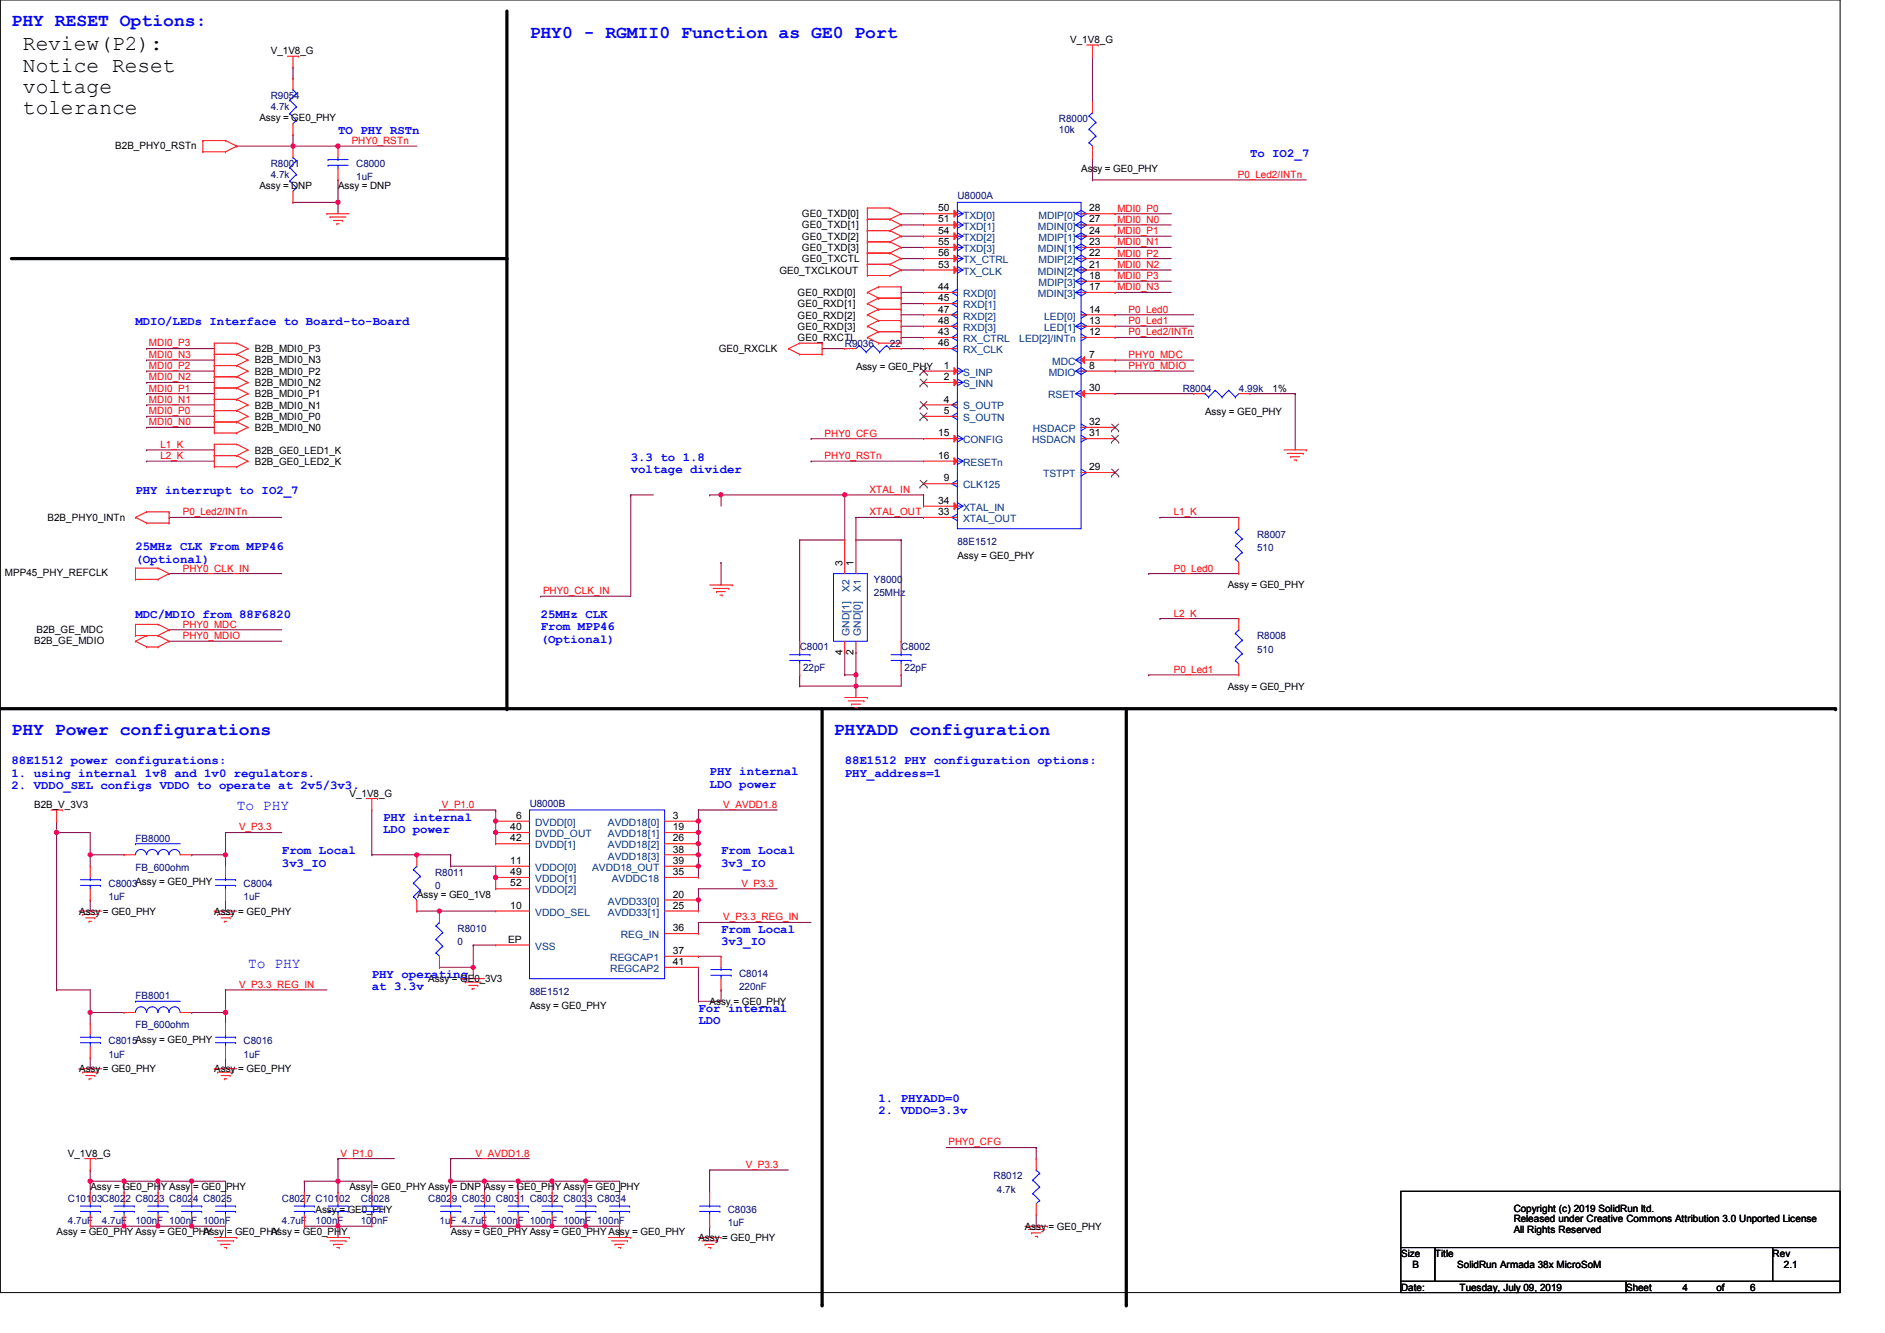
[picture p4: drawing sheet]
<svg xmlns="http://www.w3.org/2000/svg" width="420mm" height="297mm" viewBox="0 0 420 297" stroke-linecap="round" stroke-linejoin="round" font-family="sans-serif">
<defs><g id="words">
<g font-size="4.7">
<text x="5.1" y="11.2">Review(P2):</text>
<text x="5.1" y="16">Notice Reset</text>
<text x="5.1" y="20.7">voltage</text>
<text x="5.1" y="25.4">tolerance</text>
</g>
<g font-size="4" fill="#00f">
<text x="2.6" y="5.9">PHY RESET Options:</text>
<text x="118" y="8.4">PHY0 - RGMII0 Function as GE0 Port</text>
<text x="2.6" y="163.8">PHY Power configurations</text>
<text x="185.8" y="163.8">PHYADD configuration</text>
</g>
<g font-size="3.2" fill="#00f">
<text x="52.7" y="180.5">To PHY</text>
<text x="55.3" y="215.6">To PHY</text>
</g>
<g font-size="2.7" fill="#00f">
<text x="75.4" y="29.9">TO PHY RSTn</text>
<text x="278.6" y="34.9">To IO2_7</text>
<text x="30.2" y="72.5">MDIO/LEDs Interface to Board-to-Board</text>
<text x="140.5" y="102.6">3.3 to 1.8</text>
<text x="140.5" y="105.3">voltage divider</text>
<text x="30.2" y="110.1">PHY interrupt to IO2_7</text>
<text x="30.2" y="122.6">25MHz CLK From MPP46</text>
<text x="30.2" y="125.4">(Optional)</text>
<text x="30.2" y="137.7">MDC/MDIO from 88F6820</text>
<text x="120.5" y="137.7">25MHz CLK</text>
<text x="120.5" y="140.5">From MPP46</text>
<text x="120.5" y="143.2">(Optional)</text>
<text x="2.6" y="170.3">88E1512 power configurations:</text>
<text x="2.6" y="173">1. using internal 1v8 and 1v0 regulators.</text>
<text x="158.1" y="172.8">PHY internal</text>
<text x="188.3" y="170.3">88E1512 PHY configuration options:</text>
<text x="188.3" y="173">PHY_address=1</text>
<text x="2.6" y="175.8">2. VDDO_SEL configs VDDO to operate at 2v5/3v3.</text>
<text x="158.1" y="175.5">LDO power</text>
<text x="85.4" y="182.8">PHY internal</text>
<text x="85.4" y="185.5">LDO power</text>
<text x="62.8" y="190.3">From Local</text>
<text x="160.7" y="190.3">From Local</text>
<text x="62.8" y="193.1">3v3_IO</text>
<text x="160.7" y="193.1">3v3_IO</text>
<text x="160.7" y="207.9">From Local</text>
<text x="160.7" y="210.7">3v3_IO</text>
<text x="82.8" y="217.9">PHY operating</text>
<text x="82.8" y="220.6">at 3.3v</text>
<text x="155.6" y="225.4">For internal</text>
<text x="155.6" y="228.2">LDO</text>
<text x="195.7" y="245.5">1. PHYADD=0</text>
<text x="195.7" y="248.2">2. VDDO=3.3v</text>
</g>
<g font-size="2.2">
<text x="238.4" y="9.5">V_1V8_G</text>
<text x="60.3" y="12.1">V_1V8_G</text>
<text x="57.8" y="27.1">Assy = GE0_PHY</text>
<text x="25.7" y="33.1">B2B_PHY0_RSTn</text>
<text x="240.9" y="38.3">Assy = GE0_PHY</text>
<text x="57.8" y="42.1">Assy = DNP</text>
<text x="75.4" y="42.1">Assy = DNP</text>
<text x="209" y="47.1">50</text>
<text x="242.7" y="47.1">28</text>
<text x="178.7" y="48.4">GE0_TXD[0]</text>
<text x="178.7" y="50.9">GE0_TXD[1]</text>
<text x="178.7" y="53.4">GE0_TXD[2]</text>
<text x="209" y="49.6">51</text>
<text x="209" y="52.1">54</text>
<text x="242.7" y="49.6">27</text>
<text x="242.7" y="52.1">24</text>
<text x="178.7" y="55.9">GE0_TXD[3]</text>
<text x="178.7" y="58.5">GE0_TXCTL</text>
<text x="209" y="59.6">53</text>
<text x="209" y="57.1">56</text>
<text x="209" y="54.6">55</text>
<text x="242.7" y="54.6">23</text>
<text x="242.7" y="59.6">21</text>
<text x="242.7" y="57.1">22</text>
<text x="173.7" y="61">GE0_TXCLKOUT</text>
<text x="177.7" y="66">GE0_RXD[0]</text>
<text x="209" y="64.6">44</text>
<text x="242.7" y="64.6">17</text>
<text x="242.7" y="62.1">18</text>
<text x="177.7" y="68.5">GE0_RXD[1]</text>
<text x="177.7" y="71">GE0_RXD[2]</text>
<text x="209" y="67.1">45</text>
<text x="209" y="69.6">47</text>
<text x="242.7" y="69.6">14</text>
<text x="177.7" y="73.5">GE0_RXD[3]</text>
<text x="177.7" y="76">GE0_RXCTL</text>
<text x="209" y="77.1">46</text>
<text x="209" y="74.7">43</text>
<text x="209" y="72.2">48</text>
<text x="242.7" y="72.2">13</text>
<text x="242.7" y="74.7">12</text>
<text x="56.8" y="78.5">B2B_MDI0_P3</text>
<text x="56.8" y="81">B2B_MDI0_N3</text>
<text x="56.8" y="83.5">B2B_MDI0_P2</text>
<text x="160.1" y="78.5">GE0_RXCLK</text>
<text x="190.8" y="82.5">Assy = GE0_PHY</text>
<text x="210.3" y="82.2">1</text>
<text x="242.7" y="79.7">7</text>
<text x="242.7" y="82.2">8</text>
<text x="56.8" y="86">B2B_MDI0_N2</text>
<text x="56.8" y="88.5">B2B_MDI0_P1</text>
<text x="210.3" y="84.7">2</text>
<text x="210.3" y="89.7">4</text>
<text x="242.7" y="87.2">30</text>
<text x="283.5" y="87.3">1%</text>
<text x="56.8" y="91">B2B_MDI0_N1</text>
<text x="56.8" y="93.5">B2B_MDI0_P0</text>
<text x="210.3" y="92.2">5</text>
<text x="242.7" y="94.7">32</text>
<text x="268.5" y="92.5">Assy = GE0_PHY</text>
<text x="56.8" y="96.1">B2B_MDI0_N0</text>
<text x="56.8" y="101">B2B_GE0_LED1_K</text>
<text x="209" y="97.2">15</text>
<text x="242.7" y="97.2">31</text>
<text x="56.8" y="103.5">B2B_GE0_LED2_K</text>
<text x="209" y="102.2">16</text>
<text x="210.3" y="107.2">9</text>
<text x="242.7" y="104.7">29</text>
<text x="209" y="112.3">34</text>
<text x="10.6" y="116.1">B2B_PHY0_INTn</text>
<text x="209" y="114.8">33</text>
<text x="213.3" y="124.6">Assy = GE0_PHY</text>
<text x="1.1" y="128.4">MPP45_PHY_REFCLK</text>
<text x="187.7" y="126.1" transform="rotate(-90 187.7 126.1)">3</text>
<text x="190.2" y="126.1" transform="rotate(-90 190.2 126.1)">1</text>
<text x="273.6" y="131.1">Assy = GE0_PHY</text>
<text x="7.6" y="143.4">B2B_GE_MDIO</text>
<text x="8.1" y="140.9">B2B_GE_MDC</text>
<text x="187.7" y="145.9" transform="rotate(-90 187.7 145.9)">4</text>
<text x="190.2" y="145.9" transform="rotate(-90 190.2 145.9)">2</text>
<text x="273.6" y="153.7">Assy = GE0_PHY</text>
<text x="77.9" y="177.5">V_1V8_G</text>
<text x="7.6" y="180">B2B_V_3V3</text>
<text x="113.7" y="185">40</text>
<text x="115" y="182.5">6</text>
<text x="149.9" y="185">19</text>
<text x="149.9" y="182.5">3</text>
<text x="113.7" y="187.5">42</text>
<text x="149.9" y="187.5">26</text>
<text x="149.9" y="189.9">38</text>
<text x="113.7" y="192.5">11</text>
<text x="113.7" y="195">49</text>
<text x="113.7" y="197.5">52</text>
<text x="149.9" y="195">35</text>
<text x="149.9" y="192.5">39</text>
<text x="17.7" y="203.8">Assy = GE0_PHY</text>
<text x="47.8" y="203.8">Assy = GE0_PHY</text>
<text x="92.9" y="200">Assy = GE0_1V8</text>
<text x="113.7" y="202.5">10</text>
<text x="149.9" y="200">20</text>
<text x="149.9" y="202.5">25</text>
<text x="149.9" y="207.5">36</text>
<text x="113.2" y="210.1">EP</text>
<text x="149.9" y="212.5">37</text>
<text x="149.9" y="215">41</text>
<text x="95.4" y="218.8">Assy = GE0_3V3</text>
<text x="118" y="224.8">Assy = GE0_PHY</text>
<text x="158.1" y="223.9">Assy = GE0_PHY</text>
<text x="17.7" y="238.8">Assy = GE0_PHY</text>
<text x="47.8" y="238.8">Assy = GE0_PHY</text>
<text x="15.1" y="257.7">V_1V8_G</text>
<text x="20.1" y="265.2">Assy = GE0_PHY Assy = GE0_PHY</text>
<text x="77.8" y="265.2">Assy = GE0_PHY Assy = DNP Assy = GE0_PHY Assy = GE0_PHY</text>
<text x="12.6" y="275.3">Assy = GE0_PHY Assy = GE0_PHY</text>
<text x="45.3" y="275.3">Assy = GE0_PHY</text>
<text x="60.3" y="275.3">Assy = GE0_PHY</text>
<text x="70.3" y="270.2">Assy = GE0_PHY</text>
<text x="100.5" y="275.3">Assy = GE0_PHY Assy = GE0_PHY Assy = GE0_PHY</text>
<text x="228.3" y="274">Assy = GE0_PHY</text>
<text x="337.3" y="274.7">All Rights Reserved</text>
<text x="337.3" y="270">Copyright (c) 2019 SolidRun ltd.</text>
<text x="337.3" y="272.3">Released under Creative Commons Attribution 3.0 Unported License</text>
<text x="155.6" y="276.5">Assy = GE0_PHY</text>
<text x="312.2" y="280">Size</text>
<text x="319.7" y="280">Title</text>
<text x="395" y="280">Rev</text>
<text x="312.2" y="287.6">Date:</text>
<text x="314.7" y="282.5">B</text>
<text x="324.7" y="282.5">SolidRun Armada 38x MicroSoM</text>
<text x="325.2" y="287.6">Tuesday, July 09, 2019</text>
<text x="362.3" y="287.6">Sheet</text>
<text x="374.9" y="287.6">4</text>
<text x="382.4" y="287.6">of</text>
<text x="390" y="287.6">6</text>
<text x="397.5" y="282.5">2.1</text>
</g>
<g font-size="2.2" fill="#000080">
<text x="60.3" y="22.1">R9054</text>
<text x="60.3" y="24.6">4.7k</text>
<text x="235.9" y="27.1">R8000</text>
<text x="235.9" y="29.6">10k</text>
<text x="60.3" y="37.1">R8001</text>
<text x="60.3" y="39.6">4.7k</text>
<text x="79.4" y="37.1">C8000</text>
<text x="79.4" y="40.1">1uF</text>
<text x="213.3" y="44.4">U8000A</text>
<text x="188.3" y="77.2">R9036</text>
<text x="198.3" y="77.2">22</text>
<text x="263.5" y="87.3">R8004</text>
<text x="276.1" y="87.3">4.99k</text>
<text x="280.1" y="119.8">R8007</text>
<text x="213.3" y="121.3">88E1512</text>
<text x="280.1" y="122.9">510</text>
<text x="194.7" y="129.9">Y8000</text>
<text x="194.7" y="132.9">25MHz</text>
<text x="280.1" y="142.4">R8008</text>
<text x="178.2" y="144.9">C8001</text>
<text x="178.9" y="149.4">22pF</text>
<text x="200.8" y="144.9">C8002</text>
<text x="201.5" y="149.4">22pF</text>
<text x="280.1" y="145.4">510</text>
<text x="118" y="179.7">U8000B</text>
<text x="30.2" y="187.5">FB8000</text>
<text x="24.2" y="197.5">C8003Assy = GE0_PHY</text>
<text x="30.2" y="194.1">FB_600ohm</text>
<text x="54.3" y="197.5">C8004</text>
<text x="96.9" y="195.1">R8011</text>
<text x="24.2" y="200.5">1uF</text>
<text x="54.3" y="200.5">1uF</text>
<text x="96.9" y="198">0</text>
<text x="101.9" y="207.6">R8010</text>
<text x="101.9" y="210.6">0</text>
<text x="118" y="221.6">88E1512</text>
<text x="164.7" y="217.6">C8014</text>
<text x="164.7" y="220.6">220nF</text>
<text x="30.2" y="222.6">FB8001</text>
<text x="24.2" y="232.7">C8015Assy = GE0_PHY</text>
<text x="30.2" y="229.2">FB_600ohm</text>
<text x="54.3" y="232.7">C8016</text>
<text x="24.2" y="235.7">1uF</text>
<text x="54.3" y="235.7">1uF</text>
<text x="221.4" y="262.8">R8012</text>
<text x="15.1" y="267.7">C10103C8022 C8023 C8024 C8025</text>
<text x="62.8" y="267.7">C8027 C10102</text>
<text x="80.4" y="267.7">C8028</text>
<text x="95.4" y="267.7">C8029 C8030 C8031 C8032 C8033 C8034</text>
<text x="222.1" y="265.7">4.7k</text>
<text x="15.1" y="272.8">4.7uF</text>
<text x="22.7" y="272.8">4.7uF</text>
<text x="30.2" y="272.8">100nF 100nF 100nF</text>
<text x="62.8" y="272.8">4.7uF</text>
<text x="70.3" y="272.8">100nF</text>
<text x="80.4" y="272.8">100nF</text>
<text x="98" y="272.8">1uF 4.7uF</text>
<text x="110.5" y="272.8">100nF 100nF 100nF 100nF</text>
<text x="162.1" y="270.3">C8036</text>
<text x="162.1" y="273.3">1uF</text>
</g>
<g font-size="2.2" fill="#f00">
<text x="78.4" y="32.1">PHY0_RSTn</text>
<text x="275.8" y="39.6">P0_Led2/INTn</text>
<text x="249" y="47.2">MDI0_P0</text>
<text x="249" y="49.6">MDI0_N0</text>
<text x="249" y="52.1">MDI0_P1</text>
<text x="249" y="59.7">MDI0_N2</text>
<text x="249" y="57.1">MDI0_P2</text>
<text x="249" y="54.7">MDI0_N1</text>
<text x="249" y="62.2">MDI0_P3</text>
<text x="249" y="64.6">MDI0_N3</text>
<text x="251.5" y="69.7">P0_Led0</text>
<text x="33.2" y="77.2">MDI0_P3</text>
<text x="251.5" y="74.7">P0_Led2/INTn</text>
<text x="251.5" y="72.2">P0_Led1</text>
<text x="33.2" y="82.2">MDI0_P2</text>
<text x="33.2" y="79.7">MDI0_N3</text>
<text x="251.5" y="79.7">PHY0_MDC</text>
<text x="251.5" y="82.2">PHY0_MDIO</text>
<text x="33.2" y="84.8">MDI0_N2</text>
<text x="33.2" y="89.7">MDI0_N1</text>
<text x="33.2" y="87.2">MDI0_P1</text>
<text x="33.2" y="94.7">MDI0_N0</text>
<text x="33.2" y="92.2">MDI0_P0</text>
<text x="35.7" y="99.8">L1_K</text>
<text x="183.7" y="97.3">PHY0_CFG</text>
<text x="35.7" y="102.3">L2_K</text>
<text x="183.7" y="102.3">PHY0_RSTn</text>
<text x="193.8" y="109.8">XTAL_IN</text>
<text x="40.7" y="114.8">P0_Led2/INTn</text>
<text x="193.8" y="114.8">XTAL_OUT</text>
<text x="261.5" y="114.8">L1_K</text>
<text x="40.7" y="127.3">PHY0_CLK_IN</text>
<text x="261.5" y="127.3">P0_Led0</text>
<text x="121" y="132.3">PHY0_CLK_IN</text>
<text x="261.5" y="137.4">L2_K</text>
<text x="40.7" y="142.4">PHY0_MDIO</text>
<text x="40.7" y="139.9">PHY0_MDC</text>
<text x="261.5" y="149.9">P0_Led1</text>
<text x="53.3" y="185">V_P3.3</text>
<text x="98.5" y="180">V_P1.0</text>
<text x="161.2" y="180">V_AVDD1.8</text>
<text x="165.2" y="197.5">V_P3.3</text>
<text x="161.2" y="205.1">V_P3.3_REG_IN</text>
<text x="53.3" y="220.1">V_P3.3_REG_IN</text>
<text x="75.9" y="257.7">V_P1.0</text>
<text x="106" y="257.7">V_AVDD1.8</text>
<text x="211.3" y="255.2">PHY0_CFG</text>
<text x="166.2" y="260.2">V_P3.3</text>
</g>
<g font-size="2.2" fill="#004080">
<text x="214.6" y="48.7">TXD[0]</text>
<text x="214.6" y="51.1">TXD[1]</text>
<text x="214.6" y="53.6">TXD[2]</text>
<text x="231.3" y="51.1">MDIN[0]</text>
<text x="231.4" y="48.7">MDIP[0]</text>
<text x="231.4" y="53.6">MDIP[1]</text>
<text x="214.6" y="58.7">TX_CTRL</text>
<text x="214.6" y="56.2">TXD[3]</text>
<text x="231.3" y="56.2">MDIN[1]</text>
<text x="231.4" y="58.7">MDIP[2]</text>
<text x="214.6" y="61.2">TX_CLK</text>
<text x="231.3" y="61.2">MDIN[2]</text>
<text x="231.4" y="63.7">MDIP[3]</text>
<text x="214.6" y="66.2">RXD[0]</text>
<text x="214.6" y="68.7">RXD[1]</text>
<text x="214.6" y="71.2">RXD[2]</text>
<text x="231.3" y="66.2">MDIN[3]</text>
<text x="232.7" y="71.2">LED[0]</text>
<text x="214.6" y="76.2">RX_CTRL</text>
<text x="214.6" y="73.7">RXD[3]</text>
<text x="227.1" y="76.2">LED[2]/INTn</text>
<text x="232.7" y="73.7">LED[1]</text>
<text x="214.6" y="78.7">RX_CLK</text>
<text x="214.6" y="83.7">S_INP</text>
<text x="233.7" y="83.7">MDIO</text>
<text x="234.4" y="81.2">MDC</text>
<text x="214.6" y="86.3">S_INN</text>
<text x="233.6" y="88.8">RSET</text>
<text x="214.6" y="91.2">S_OUTP</text>
<text x="214.6" y="93.8">S_OUTN</text>
<text x="214.6" y="98.8">CONFIG</text>
<text x="230" y="98.8">HSDACN</text>
<text x="230.1" y="96.3">HSDACP</text>
<text x="214.6" y="103.8">RESETn</text>
<text x="232.4" y="106.3">TSTPT</text>
<text x="214.6" y="108.8">CLK125</text>
<text x="214.6" y="113.8">XTAL_IN</text>
<text x="214.6" y="116.3">XTAL_OUT</text>
<text x="189.3" y="131.9" transform="rotate(-90 189.3 131.9)">X2</text>
<text x="191.8" y="131.9" transform="rotate(-90 191.8 131.9)">X1</text>
<text x="189.3" y="141.6" transform="rotate(-90 189.3 141.6)">GND[1]</text>
<text x="191.8" y="141.6" transform="rotate(-90 191.8 141.6)">GND[0]</text>
<text x="119.3" y="184">DVDD[0]</text>
<text x="135.5" y="184">AVDD18[0]</text>
<text x="119.3" y="186.5">DVDD_OUT</text>
<text x="119.3" y="189">DVDD[1]</text>
<text x="135.5" y="186.5">AVDD18[1]</text>
<text x="135.5" y="189">AVDD18[2]</text>
<text x="135.5" y="191.5">AVDD18[3]</text>
<text x="119.3" y="194.1">VDDO[0]</text>
<text x="119.3" y="196.6">VDDO[1]</text>
<text x="131.9" y="194.1">AVDD18_OUT</text>
<text x="136.4" y="196.6">AVDDC18</text>
<text x="119.3" y="199.1">VDDO[2]</text>
<text x="135.5" y="201.5">AVDD33[0]</text>
<text x="119.3" y="204">VDDO_SEL</text>
<text x="135.5" y="204">AVDD33[1]</text>
<text x="138.3" y="209.1">REG_IN</text>
<text x="119.3" y="211.6">VSS</text>
<text x="136" y="214.1">REGCAP1</text>
<text x="136" y="216.6">REGCAP2</text>
</g>
</g></defs>
<path d="M.1 0h409.9v288h-409.9z" fill="none" stroke="#000" stroke-width=".22"/>
<path d="M112.9 2.5v155.4M2.5 57.6h110.4M.1 157.9h408.9M183.2 157.9v132.8M251 157.9v132.8" fill="none" stroke="#000" stroke-width=".72"/>
<g fill="#000">
<circle cx="112.9" cy="57.6" r=".36"/>
<circle cx="112.9" cy="157.9" r=".36"/>
<circle cx="409" cy="157.9" r=".36"/>
<circle cx="183.2" cy="290.7" r=".36"/>
<circle cx="251" cy="290.7" r=".36"/>
</g>
<path d="M52.7 32.6h.1M52.7 32.6h12.6M248.5 87.7h.1M248.5 87.7h17.5M278.5 87.7h10.1M288.6 87.7h.1" fill="none" stroke="#800040" stroke-width=".22"/>
<circle cx="65.3" cy="32.5" r=".48" fill="#f0f"/>
<circle cx="65.3" cy="32.5" r=".48" fill="none" stroke="#f0f" stroke-width=".22"/>
<path d="M160.7 110.3h27.5M188.2 110.3h.1" fill="none" stroke="#800040" stroke-width=".22"/>
<circle cx="160.6" cy="110.2" r=".46" fill="#f0f"/>
<circle cx="160.6" cy="110.2" r=".46" fill="none" stroke="#f0f" stroke-width=".22"/>
<circle cx="188.2" cy="110.2" r=".48" fill="#f0f"/>
<circle cx="188.2" cy="110.2" r=".48" fill="none" stroke="#f0f" stroke-width=".22"/>
<g fill="none" stroke="#800040" stroke-width=".22">
<path d="M243.4 12.5h.1M243.4 12.5v10.1M243.4 35.1h.1M243.4 35.1v5M243.4 40.1h.1M243.4 40.1h47.7M248.5 75.2h.1M248.5 75.2h17.5M37.7 115.3h.1M37.7 115.3h25.1M140.5 110.3h.1M140.5 110.3v22.5"/>
<path d="M160.7 110.3h.1M160.7 110.3v2.5M258.4 115.3h.1M258.4 115.3h17.6M255.9 127.8h.1M255.9 127.8h20.1M258.4 137.8h.1M258.4 137.8h17.6M255.9 150.4h.1M255.9 150.4h20.1M123 263.2h.1M123 263.2v2.5"/>
<path d="M123 263.2h15M130.5 263.2h.1M130.5 263.2v2.5M138 263.2h.1M138 263.2v2.5"/>
</g>
<circle cx="130.5" cy="263.2" r=".48" fill="#f0f"/>
<circle cx="130.5" cy="263.2" r=".48" fill="none" stroke="#f0f" stroke-width=".22"/>
<circle cx="123" cy="263.2" r=".48" fill="#f0f"/>
<circle cx="123" cy="263.2" r=".48" fill="none" stroke="#f0f" stroke-width=".22"/>
<path d="M100.4 263.2h.1M100.4 263.2h7.5M115.4 263.2h.1M115.4 263.2v2.5M115.4 263.2h7.6" fill="none" stroke="#800040" stroke-width=".22"/>
<circle cx="107.9" cy="263.2" r=".49" fill="#f0f"/>
<circle cx="107.9" cy="263.2" r=".49" fill="none" stroke="#f0f" stroke-width=".22"/>
<circle cx="100.4" cy="263.2" r=".49" fill="#f0f"/>
<circle cx="100.4" cy="263.2" r=".49" fill="none" stroke="#f0f" stroke-width=".22"/>
<path d="M100.4 263.2h.1M100.4 263.2v2.5M107.9 263.2h.1M107.9 263.2h7.5" fill="none" stroke="#800040" stroke-width=".22"/>
<circle cx="115.4" cy="263.2" r=".48" fill="#f0f"/>
<circle cx="115.4" cy="263.2" r=".48" fill="none" stroke="#f0f" stroke-width=".22"/>
<path d="M248.5 60.2h.1M248.5 60.2h12.5M50.2 190.5h.1M50.2 190.5v2.5" fill="none" stroke="#800040" stroke-width=".22"/>
<circle cx="50.2" cy="190.5" r=".48" fill="#f0f"/>
<circle cx="50.2" cy="190.5" r=".48" fill="none" stroke="#f0f" stroke-width=".22"/>
<path d="M20.1 190.5h.1M20.1 190.5v2.5M20.1 190.5h7.5M20.1 200.5h.1M20.1 200.5v2.5M50.2 200.5h.1M50.2 200.5v2.5" fill="none" stroke="#800040" stroke-width=".22"/>
<circle cx="20.1" cy="190.5" r=".47" fill="#f0f"/>
<circle cx="20.1" cy="190.5" r=".47" fill="none" stroke="#f0f" stroke-width=".22"/>
<g fill="none" stroke="#800040" stroke-width=".22">
<path d="M248.5 57.6h.1M248.5 57.6h12.5M248.5 70.1h.1M248.5 72.7h.1M248.5 70.1h17.5M248.5 72.7h17.5M288.6 87.7h.1M288.6 87.7v12.5M20.1 190.5h.1M20.1 185.5v5M42.7 190.5h.1M42.7 190.5h7.5"/>
<path d="M50.2 190.5h.1M50.2 185.5v5M75.3 273.2h.1M75.3 263.2h.1M75.3 273.2v2.5M75.3 263.2h7.5"/>
</g>
<circle cx="75.3" cy="263.2" r=".48" fill="#f0f"/>
<circle cx="75.3" cy="263.2" r=".48" fill="none" stroke="#f0f" stroke-width=".22"/>
<path d="M75.3 273.2h.1M75.3 273.2h7.5" fill="none" stroke="#800040" stroke-width=".22"/>
<circle cx="75.3" cy="273.2" r=".47" fill="#f0f"/>
<circle cx="75.3" cy="273.2" r=".47" fill="none" stroke="#f0f" stroke-width=".22"/>
<path d="M110.4 180.5h.1M110.4 180.5v2.5" fill="none" stroke="#800040" stroke-width=".22"/>
<circle cx="110.4" cy="182.9" r=".48" fill="#f0f"/>
<circle cx="110.4" cy="182.9" r=".48" fill="none" stroke="#f0f" stroke-width=".22"/>
<g fill="none" stroke="#800040" stroke-width=".22">
<path d="M248.5 47.6h.1M248.5 50.1h.1M248.5 55.1h.1M248.5 52.6h.1M248.5 47.6h12.5M248.5 50.1h12.5M248.5 55.1h12.5M248.5 52.6h12.5M248.5 62.7h.1M248.5 65.2h.1M248.5 62.7h12.5M248.5 65.2h12.5"/>
<path d="M180.7 97.7h.1M180.7 97.7h25.1M140.5 110.3h.1M140.5 110.3h5.1M158.1 110.3h.1M158.1 110.3h2.6M180.7 102.7h.1M180.7 102.7h25.1M190.7 115.3h15.1M205.8 115.3h.1M160.7 125.3h.1M160.7 125.3v5"/>
<path d="M100.4 193h.1M100.4 193h10M110.4 195.5h.1M110.4 195.5v2.5M155.6 183h.1M155.6 183v2.5M97.9 203h.1M97.9 203h12.5M155.6 205.5h.1M155.6 215.5h.1M155.6 213.1h.1M155.6 215.5v7.6"/>
<path d="M155.6 205.5h25.1M155.6 213.1h5.1M155.6 223.1h.1M160.7 220.6h.1M160.7 220.6v2.5h-5.1M158.1 273.2h.1M158.1 260.7h.1M158.1 260.7v5M158.1 273.2v2.5"/>
</g>
<circle cx="97.9" cy="203" r=".46" fill="#f0f"/>
<circle cx="97.9" cy="203" r=".46" fill="none" stroke="#f0f" stroke-width=".22"/>
<path d="M100.4 190.5h.1M100.4 190.5v2.5M155.6 198h.1M155.6 198h17.6M105.5 210.6h.1M105.5 210.6v4.9M105.5 210.6h4.9M20.1 225.6h.1M20.1 225.6v2.5M20.1 225.6h7.5M50.2 235.6h.1M50.2 235.6v2.5" fill="none" stroke="#800040" stroke-width=".22"/>
<circle cx="20.1" cy="225.6" r=".48" fill="#f0f"/>
<circle cx="20.1" cy="225.6" r=".48" fill="none" stroke="#f0f" stroke-width=".22"/>
<path d="M42.7 225.6h.1M42.7 225.6h7.5M50.2 225.6h.1M50.2 220.6v7.5" fill="none" stroke="#800040" stroke-width=".22"/>
<circle cx="50.2" cy="225.6" r=".49" fill="#f0f"/>
<circle cx="50.2" cy="225.6" r=".49" fill="none" stroke="#f0f" stroke-width=".22"/>
<path d="M205.8 110.3h.1M205.8 110.3v2.5M20.1 235.6h.1M20.1 225.6h.1M20.1 220.6v5M20.1 235.6v2.5M123 273.2h.1M123 273.2h15M130.5 273.2h.1" fill="none" stroke="#800040" stroke-width=".22"/>
<circle cx="130.5" cy="273.2" r=".47" fill="#f0f"/>
<circle cx="130.5" cy="273.2" r=".47" fill="none" stroke="#f0f" stroke-width=".22"/>
<circle cx="123" cy="273.2" r=".46" fill="#f0f"/>
<circle cx="123" cy="273.2" r=".46" fill="none" stroke="#f0f" stroke-width=".22"/>
<path d="M100.4 273.2h.1M100.4 273.2h7.5M115.4 273.2h.1M115.4 273.2h7.6" fill="none" stroke="#800040" stroke-width=".22"/>
<circle cx="107.9" cy="273.2" r=".48" fill="#f0f"/>
<circle cx="107.9" cy="273.2" r=".48" fill="none" stroke="#f0f" stroke-width=".22"/>
<g fill="none" stroke="#800040" stroke-width=".22">
<path d="M37.7 127.8h.1M37.7 127.8h25.1M12.6 185.5h.1M12.6 185.5h7.5M50.2 185.5h.1M50.2 185.5h12.6M12.6 220.6h.1M12.6 220.6h7.5M50.2 220.6h.1M50.2 220.6h22.7M27.6 263.2h.1M27.6 263.2v2.5"/>
<path d="M35.2 263.2h.1M35.2 263.2h15M42.7 263.2h.1M42.7 263.2v2.5M50.2 263.2h.1M50.2 263.2v2.5M138 273.2h.1M138 273.2v2.5"/>
</g>
<circle cx="42.7" cy="263.2" r=".49" fill="#f0f"/>
<circle cx="42.7" cy="263.2" r=".49" fill="none" stroke="#f0f" stroke-width=".22"/>
<path d="M35.2 263.2h.1M35.2 263.2v2.5M42.7 273.2h.1M42.7 273.2h7.5" fill="none" stroke="#800040" stroke-width=".22"/>
<circle cx="42.7" cy="273.2" r=".48" fill="#f0f"/>
<circle cx="42.7" cy="273.2" r=".48" fill="none" stroke="#f0f" stroke-width=".22"/>
<path d="M35.2 273.2h.1M35.2 273.2h7.5" fill="none" stroke="#800040" stroke-width=".22"/>
<circle cx="35.2" cy="273.2" r=".46" fill="#f0f"/>
<circle cx="35.2" cy="273.2" r=".46" fill="none" stroke="#f0f" stroke-width=".22"/>
<path d="M27.6 273.2h.1M27.6 263.2h.1M27.6 273.2h7.6M27.6 263.2h7.6" fill="none" stroke="#800040" stroke-width=".22"/>
<circle cx="35.2" cy="263.2" r=".48" fill="#f0f"/>
<circle cx="35.2" cy="263.2" r=".48" fill="none" stroke="#f0f" stroke-width=".22"/>
<path d="M82.8 190.5h10.1M92.9 190.5h.1M97.9 180.5h.1M97.9 180.5h12.5M155.6 180.5h.1M155.6 180.5h17.6M155.6 205.5h.1M155.6 205.5v2.5" fill="none" stroke="#800040" stroke-width=".22"/>
<circle cx="92.9" cy="190.5" r=".47" fill="#f0f"/>
<circle cx="92.9" cy="190.5" r=".47" fill="none" stroke="#f0f" stroke-width=".22"/>
<g fill="none" stroke="#800040" stroke-width=".22">
<path d="M110.4 185.5h.1M110.4 185.5v2.5M75.3 258.1h.1M75.3 258.1v5.1M75.3 258.1h12.6M100.4 258.1h.1M100.4 258.1h17.6M100.4 258.1v5.1M50.2 273.2h.1M50.2 273.2v2.5M107.9 263.2h.1M107.9 263.2v2.5"/>
<path d="M158.1 260.7h.1M158.1 260.7h17.6"/>
</g>
<circle cx="110.4" cy="185.5" r=".46" fill="#f0f"/>
<circle cx="110.4" cy="185.5" r=".46" fill="none" stroke="#f0f" stroke-width=".22"/>
<path d="M110.4 183h.1M110.4 193h.1M110.4 183v2.5M110.4 193v2.5" fill="none" stroke="#800040" stroke-width=".22"/>
<circle cx="110.4" cy="195.5" r=".48" fill="#f0f"/>
<circle cx="110.4" cy="195.5" r=".48" fill="none" stroke="#f0f" stroke-width=".22"/>
<path d="M120.5 132.8h.1M120.5 132.8h20M155.6 200.5h.1M155.6 200.5v2.5" fill="none" stroke="#800040" stroke-width=".22"/>
<circle cx="155.6" cy="200.5" r=".49" fill="#f0f"/>
<circle cx="155.6" cy="200.5" r=".49" fill="none" stroke="#f0f" stroke-width=".22"/>
<path d="M97.9 215.5h.1M97.9 215.5h7.6M105.5 215.5h.1M105.5 215.5v2.6" fill="none" stroke="#800040" stroke-width=".22"/>
<circle cx="105.4" cy="215.5" r=".47" fill="#f0f"/>
<circle cx="105.4" cy="215.5" r=".47" fill="none" stroke="#f0f" stroke-width=".22"/>
<path d="M155.6 193h.1M155.6 193v2.5" fill="none" stroke="#800040" stroke-width=".22"/>
<circle cx="155.6" cy="193" r=".49" fill="#f0f"/>
<circle cx="155.6" cy="193" r=".49" fill="none" stroke="#f0f" stroke-width=".22"/>
<path d="M155.6 190.5h.1M155.6 190.5v2.5" fill="none" stroke="#800040" stroke-width=".22"/>
<circle cx="155.6" cy="190.5" r=".48" fill="#f0f"/>
<circle cx="155.6" cy="190.5" r=".48" fill="none" stroke="#f0f" stroke-width=".22"/>
<path d="M155.6 188h.1M155.6 185.5h.1M155.6 185.5v5" fill="none" stroke="#800040" stroke-width=".22"/>
<circle cx="155.6" cy="188" r=".49" fill="#f0f"/>
<circle cx="155.6" cy="188" r=".49" fill="none" stroke="#f0f" stroke-width=".22"/>
<circle cx="155.6" cy="185.5" r=".48" fill="#f0f"/>
<circle cx="155.6" cy="185.5" r=".48" fill="none" stroke="#f0f" stroke-width=".22"/>
<path d="M155.6 180.5h.1M155.6 180.5v2.5" fill="none" stroke="#800040" stroke-width=".22"/>
<circle cx="155.6" cy="182.9" r=".49" fill="#f0f"/>
<circle cx="155.6" cy="182.9" r=".49" fill="none" stroke="#f0f" stroke-width=".22"/>
<path d="M12.6 183h.1M12.6 185.5h.1M12.6 183v37.6M210.8 255.7h20.1M230.9 255.7h.1M230.9 258.1h.1M230.9 255.7v2.4" fill="none" stroke="#800040" stroke-width=".22"/>
<circle cx="12.6" cy="185.5" r=".48" fill="#f0f"/>
<circle cx="12.6" cy="185.5" r=".48" fill="none" stroke="#f0f" stroke-width=".22"/>
<path d="M107.9 273.2h.1M107.9 273.2h7.5" fill="none" stroke="#800040" stroke-width=".22"/>
<circle cx="115.4" cy="273.2" r=".46" fill="#f0f"/>
<circle cx="115.4" cy="273.2" r=".46" fill="none" stroke="#f0f" stroke-width=".22"/>
<path d="M178.2 150.4h.1M178.2 152.9h.1M178.2 150.4v2.5M178.2 152.9h12.5M200.8 150.4h.1M200.8 150.4v2.5" fill="none" stroke="#800040" stroke-width=".22"/>
<circle cx="190.7" cy="152.9" r=".46" fill="#f0f"/>
<circle cx="190.7" cy="152.9" r=".46" fill="none" stroke="#f0f" stroke-width=".22"/>
<path d="M190.7 145.4h.1M190.7 145.4v5" fill="none" stroke="#800040" stroke-width=".22"/>
<circle cx="190.7" cy="150.4" r=".47" fill="#f0f"/>
<circle cx="190.7" cy="150.4" r=".47" fill="none" stroke="#f0f" stroke-width=".22"/>
<g fill="none" stroke="#800040" stroke-width=".22">
<path d="M65.3 32.6h.1M65.3 32.6h10M65.3 45.1h.1M65.3 45.1h10M75.3 45.1h.1M75.3 45.1v2.5M188.2 110.3h.1M188.2 110.3v10h-10M188.2 110.3h17.6M190.7 115.3h.1M190.7 115.3v5h10.1M205.8 110.3h.1"/>
<path d="M178.2 120.3h.1M178.2 120.3v22.6M200.8 120.3h.1M200.8 120.3v22.6M178.2 142.9h.1M188.2 145.4h.1M188.2 150.4h.1M188.2 145.4v5M188.2 150.4h2.5M190.7 152.9h.1M190.7 150.4h.1M190.7 152.9h10.1"/>
<path d="M190.7 150.4v5M155.6 198h.1M155.6 198v2.5M75.3 263.2h.1M75.3 263.2v2.5M82.8 263.2h.1M82.8 263.2v2.5"/>
</g>
<circle cx="75.3" cy="45.1" r=".48" fill="#f0f"/>
<circle cx="75.3" cy="45.1" r=".48" fill="none" stroke="#f0f" stroke-width=".22"/>
<path d="M75.3 32.6h.1M75.3 32.6h17.6M75.3 40.1h.1M75.3 40.1v5" fill="none" stroke="#800040" stroke-width=".22"/>
<circle cx="75.3" cy="32.5" r=".48" fill="#f0f"/>
<circle cx="75.3" cy="32.5" r=".48" fill="none" stroke="#f0f" stroke-width=".22"/>
<g fill="none" stroke="#800040" stroke-width=".22">
<path d="M65.3 15h.1M65.3 15v2.5M65.3 32.6h.1M65.3 30.1v2.5M200.8 47.6h.1M200.8 50.1h.1M200.8 52.6h.1M200.8 55.1h.1M200.8 57.6h.1M200.8 47.6h5M200.8 50.1h5M200.8 52.6h5"/>
<path d="M200.8 55.1h5M200.8 57.6h5M32.7 77.7h.1M32.7 77.7h15.1M183.2 77.7h.1M183.2 77.7h5M200.8 65.2h.1M200.8 67.6h.1M200.8 70.1h.1M200.8 72.7h.1M200.8 75.2h.1M200.8 60.2h.1"/>
<path d="M200.8 65.2h5M200.8 67.6h5M200.8 70.1h5M200.8 72.7h5M200.8 75.2h5M200.8 60.2h5M200.8 77.7h5M205.8 77.7h.1M32.7 82.7h.1M32.7 85.2h.1M32.7 80.2h.1M32.7 90.2h.1"/>
<path d="M32.7 87.7h.1M32.7 95.2h.1M32.7 92.8h.1M32.7 80.2h15.1M32.7 82.7h15.1M32.7 85.2h15.1M32.7 90.2h15.1M32.7 87.7h15.1M32.7 95.2h15.1M32.7 92.8h15.1M248.5 80.2h.1M248.5 82.7h.1"/>
<path d="M248.5 80.2h17.5M248.5 82.7h17.5M32.7 100.2h.1M32.7 102.7h.1M32.7 100.2h15.1M32.7 102.7h15.1M37.7 142.9h.1M37.7 140.3h.1M37.7 142.9h25.1M37.7 140.3h25.1M82.8 190.5h.1M82.8 180.5v10"/>
<path d="M92.9 190.5h7.5M100.4 190.5h.1M92.9 203h.1M92.9 203h5M20.1 263.2h.1M20.1 263.2h7.5M67.8 263.2h.1M67.8 273.2h.1M67.8 263.2v2.5M67.8 263.2h7.5M67.8 273.2h7.5M230.9 273.2h.1"/>
<path d="M230.9 270.7v2.5"/>
</g>
<circle cx="27.6" cy="263.2" r=".48" fill="#f0f"/>
<circle cx="27.6" cy="263.2" r=".48" fill="none" stroke="#f0f" stroke-width=".22"/>
<circle cx="20.1" cy="263.2" r=".48" fill="#f0f"/>
<circle cx="20.1" cy="263.2" r=".48" fill="none" stroke="#f0f" stroke-width=".22"/>
<path d="M20.1 265.7h.1M20.1 263.2v2.5M20.1 273.2h7.5M27.6 273.2h.1" fill="none" stroke="#800040" stroke-width=".22"/>
<circle cx="27.6" cy="273.2" r=".46" fill="#f0f"/>
<circle cx="27.6" cy="273.2" r=".46" fill="none" stroke="#f0f" stroke-width=".22"/>
<path d="M20.1 260.7h.1M20.1 260.7v2.5" fill="none" stroke="#800040" stroke-width=".22"/>
<g fill="none" stroke="#f00" stroke-width=".22">
<path d="M64.1 12.5h2.4M65.3 15h.1M65.3 12.5v2.5M66.5 12.5h.1M242.1 10h2.6M243.4 12.5h.1M243.4 10v2.5M244.7 10h.1M45.2 33.8h.1M45.2 31.3h.1M45.2 31.3h5M45.2 33.8h5"/>
<path d="M45.2 31.3v2.5M50.2 31.3h.1M50.2 33.8h.1M50.2 31.3l2.5 1.3M52.7 32.6h.1M52.7 32.6l-2.5 1.2M65.3 32.6h.1M65.3 32.6v2.5M65.3 45.1h.1M65.3 42.6v2.5M72.9 47.6h.1M72.9 47.6h4.9"/>
<path d="M73.5 48.3h.1M73.5 48.3h3.6M74.3 49.1h2M75.1 49.9h.1M75.1 49.9h.5M76.3 49.1h.1M193.3 58.9h.1M193.3 46.4h.1M193.3 48.9h.1M193.3 51.4h.1M193.3 53.9h.1M193.3 56.4h.1"/>
<path d="M193.3 58.9h5M193.3 46.4v15M193.3 46.4h5M193.3 48.9h5M193.3 51.4h5M193.3 53.9h5M193.3 56.4h5M198.3 58.9h.1M198.3 46.4h.1M198.3 48.9h.1M198.3 51.4h.1M198.3 53.9h.1"/>
<path d="M198.3 56.4h.1M198.3 58.9l2.5 1.3M198.3 46.4l2.5 1.2M198.3 48.9l2.5 1.2M198.3 51.4l2.5 1.2M198.3 53.9l2.5 1.2M198.3 56.4l2.5 1.2M200.8 47.6h.1M200.8 50.1h.1M200.8 52.6h.1M200.8 55.1h.1M200.8 57.6h.1"/>
<path d="M200.8 47.6l-2.5 1.3M200.8 50.1l-2.5 1.3M200.8 52.6l-2.5 1.3M200.8 55.1l-2.5 1.3M200.8 57.6l-2.5 1.3M47.8 76.5h.1M47.8 79h.1M47.8 76.5h4.9M47.8 79h4.9M47.8 76.5v20M52.7 76.5h.1M52.7 79h.1"/>
<path d="M52.7 76.5l2.5 1.2M52.7 79l2.5 1.2M55.2 77.7h.1M55.2 77.7l-2.5 1.3M175.7 77.7h.1M175.7 77.7l2.5 1.3M178.2 76.5h.1M178.2 79h.1M178.2 76.5h5M178.2 76.5l-2.5 1.2M178.2 79h5M183.2 79h.1"/>
<path d="M183.2 76.5h.1M183.2 76.5v2.5M193.3 65.2h.1M193.3 67.6h.1M193.3 70.1h.1M193.3 72.7h.1M193.3 75.2h.1M193.3 61.4h.1M193.3 65.2l2.4 1.2M193.3 67.6l2.4 1.3M193.3 70.1l2.4 1.3M193.3 72.7l2.4 1.2"/>
<path d="M193.3 75.2l2.4 1.3M193.3 61.4h5M195.7 63.9h.1M195.7 66.4h.1M195.7 68.9h.1M195.7 71.4h.1M195.7 73.9h.1M195.7 76.5h.1M195.7 63.9h5.1M195.7 63.9l-2.4 1.3M195.7 66.4h5.1M195.7 66.4l-2.4 1.2"/>
<path d="M195.7 68.9h5.1M195.7 68.9l-2.4 1.2M195.7 71.4h5.1M195.7 71.4l-2.4 1.3M195.7 73.9h5.1M195.7 73.9l-2.4 1.3M195.7 76.5h5.1M198.3 61.4h.1M200.8 66.4h.1M200.8 63.9h.1M200.8 68.9h.1M200.8 71.4h.1"/>
<path d="M200.8 73.9h.1M200.8 76.5h.1M200.8 60.2h.1M200.8 63.9v12.6M200.8 60.2l-2.5 1.2M47.8 81.4h.1M47.8 83.9h.1M47.8 86.4h.1M47.8 89h.1M47.8 91.5h.1M47.8 94h.1M47.8 96.5h.1"/>
<path d="M47.8 99h.1M47.8 99v5M47.8 81.4h4.9M47.8 83.9h4.9M47.8 86.4h4.9M47.8 89h4.9M47.8 91.5h4.9M47.8 94h4.9M47.8 96.5h4.9M47.8 99h4.9M52.7 81.4h.1M52.7 83.9h.1"/>
<path d="M52.7 86.4h.1M52.7 89h.1M52.7 91.5h.1M52.7 94h.1M52.7 96.5h.1M52.7 99h.1M52.7 81.4l2.5 1.3M52.7 83.9l2.5 1.3M52.7 86.4l2.5 1.3M52.7 89l2.5 1.2M52.7 91.5l2.5 1.3M52.7 94l2.5 1.2"/>
<path d="M52.7 99l2.5 1.2M55.2 80.2h.1M55.2 82.7h.1M55.2 85.2h.1M55.2 87.7h.1M55.2 90.2h.1M55.2 92.8h.1M55.2 95.2h.1M55.2 80.2l-2.5 1.2M55.2 82.7l-2.5 1.2M55.2 85.2l-2.5 1.2M55.2 87.7l-2.5 1.3"/>
<path d="M55.2 90.2l-2.5 1.3M55.2 92.8l-2.5 1.2M55.2 95.2l-2.5 1.3M266 87.7h.1M266 87.7h2.5M276 87.7h2.5M278.5 87.7h.1M30.2 115.3h.1M30.2 115.3l2.5 1.2M32.7 114h.1M32.7 116.5h.1M32.7 114l-2.5 1.3"/>
<path d="M32.7 114h5M32.7 116.5h5M37.7 114h.1M37.7 116.5h.1M37.7 114v2.5M47.8 101.5h.1M47.8 104h.1M47.8 101.5h4.9M47.8 104h4.9M52.7 101.5h.1M52.7 104h.1M52.7 101.5l2.5 1.2"/>
<path d="M55.2 100.2h.1M55.2 102.7h.1M55.2 100.2l-2.5 1.3M55.2 102.7l-2.5 1.3M205.8 107.8h.1M205.8 107.8h7.5M286.1 100.2h5M286.8 101h3.6M287.6 101.8h.1M287.6 101.8h2M288.3 102.5h.5M288.8 102.5h.1"/>
<path d="M290.4 101h.1M291.1 100.2h.1M30.2 129.1h.1M30.2 126.6h.1M30.2 139.1h.1M30.2 126.6h5M30.2 129.1h5M30.2 126.6v2.5M30.2 139.1v2.5M30.2 139.1h5M35.2 126.6h.1M35.2 129.1h.1"/>
<path d="M35.2 139.1h.1M35.2 126.6l2.5 1.2M35.2 139.1l2.5 1.2M37.7 127.8h.1M37.7 127.8l-2.5 1.3M158.1 130.3h5.1M158.9 131.1h3.5M159.6 131.8h.1M159.6 131.8h2M160.4 132.6h.5M160.9 132.6h.1M162.4 131.1h.1"/>
<path d="M163.2 130.3h.1M276 137.8h.1M276 137.8v2.5M30.2 142.9h.1M30.2 141.6h.1M30.2 141.6h5M30.2 142.9l2.5 1.2M32.7 141.6h.1M32.7 144.1h.1M32.7 141.6l-2.5 1.3M32.7 144.1h2.5M35.2 141.6h.1"/>
<path d="M35.2 144.1h.1M35.2 141.6l2.5 1.3M37.7 142.9h.1M37.7 140.3h.1M37.7 142.9l-2.5 1.2M37.7 140.3l-2.5 1.3M188.2 155.4h5.1M189 156.2h3.5M189.7 156.9h.1M189.7 156.9h2M190.5 157.6h.5M191 157.6h.1"/>
<path d="M192.5 156.2h.1M193.3 155.4h.1M276 150.4h.1M276 147.9v2.5M81.6 177.9h2.5M82.8 177.9v2.6M84.1 177.9h.1M11.3 180.5h2.6M12.6 183h.1M12.6 180.5v2.5M13.9 180.5h.1M82.8 180.5h.1"/>
<path d="M92.9 190.5h.1M92.9 190.5v2.5M17.7 203h.1M17.7 203h4.9M18.4 203.8h.1M18.4 203.8h3.5M19.1 204.5h2M19.9 205.3h.1M19.9 205.3h.5M21.1 204.5h.1M47.8 203h.1M47.8 203h4.9"/>
<path d="M48.5 203.8h.1M48.5 203.8h3.5M49.2 204.5h2.1M50 205.3h.1M50 205.3h.5M51.3 204.5h.1M92.9 203h.1M92.9 200.5v2.5M97.9 215.5h.1M97.9 203h.1M97.9 203v2.5M97.9 213.1v2.4"/>
<path d="M102.9 218.1h.1M102.9 218.1h5M103.7 218.8h.1M103.7 218.8h3.5M104.4 219.5h2.1M106.5 219.5h.1M160.7 213.1h.1M160.7 213.1v2.4M160.7 218.1v2.5M17.7 238.1h.1M17.7 238.1h4.9M18.4 238.9h.1"/>
<path d="M18.4 238.9h3.5M19.1 239.6h2M21.1 239.6h.1M47.8 238.1h.1M47.8 238.1h4.9M48.5 238.9h.1M48.5 238.9h3.5M49.2 239.6h2.1M51.3 239.6h.1M105.2 220.3h.1M105.2 220.3h.5M160.7 220.6h.1"/>
<path d="M18.9 258.1h2.5M19.9 240.4h.1M19.9 240.4h.5M20.1 258.1v2.6M21.4 258.1h.1M50 240.4h.1M50 240.4h.5M20.1 260.7h.1M47.8 275.7h4.9M48.5 276.5h3.5M49.2 277.2h.1M49.2 277.2h2.1"/>
<path d="M50 278h.5M50.5 278h.1M52 276.5h.1M52.7 275.7h.1M72.9 275.7h4.9M73.5 276.5h3.6M74.3 277.2h.1M74.3 277.2h2M75.1 278h.5M75.6 278h.1M77.1 276.5h.1M77.8 275.7h.1"/>
<path d="M130.5 265.7h.1M130.5 273.2h.1M130.5 265.7v2.5M130.5 270.7v2.5M135.6 275.7h4.9M136.3 276.5h3.5M137 277.2h.1M137 277.2h2.1M137.8 278h.5M138.3 278h.1M139.8 276.5h.1M140.5 275.7h.1"/>
<path d="M155.6 275.7h5.1M156.4 276.5h3.5M157.1 277.2h.1M157.1 277.2h2M157.9 278h.5M158.1 265.7h.1M158.1 273.2h.1M158.1 265.7v2.5M158.1 270.7v2.5M158.4 278h.1M159.9 276.5h.1M160.7 275.7h.1"/>
<path d="M228.3 273.2h5.1M229.1 273.9h3.5M229.9 274.7h.1M229.9 274.7h2M230.6 275.5h.5M231.1 275.5h.1M232.6 273.9h.1M233.4 273.2h.1"/>
</g>
<path d="M312.1 278h7.6v7.5h-7.6zM312.1 265.4h97.9v12.6h-97.9zM319.7 278h75.3v7.5h-75.3zM395 278h15v7.5h-15zM312.1 285.5h50.2v2.5h-50.2zM362.3 285.5h47.7v2.5h-47.7z" fill="none" stroke="#000" stroke-width=".22"/>
<g fill="none" stroke="#00f" stroke-width=".22">
<path d="M64.6 37.3h.1M64.6 37.3l1.4 1.6M65.3 35.1h.1M65.3 35.1l.7 .7M66 38.9h.1M66 35.8h.1M66 38.9l-1.4 1.4M66 35.8l-1.4 1.5M64.6 40.3h.1M64.6 40.3l1.4 1.5M66 41.8h.1M66 41.8l-.7 .8"/>
<path d="M213.3 45.1h27.6v72.7h-27.6zM213.3 46.9l1.3 .7-1.3 .7M213.3 49.4l1.3 .7-1.3 .8M213.3 51.9l1.3 .7-1.3 .8M213.3 54.4l1.3 .7-1.3 .8M213.3 59.4l1.3 .8-1.3 .7M213.3 56.9l1.3 .7-1.3 .8M213.3 47.6h1.3M213.3 50.1h1.3M213.3 52.6h1.3M213.3 55.1h1.3M213.3 57.6h1.3"/>
<path d="M239.6 55.1l1.3-.7 1.2 .7-1.2 .8zM239.6 57.6l1.3-.7 1.2 .7-1.2 .8zM239.6 47.6l1.3-.7 1.2 .7-1.2 .7zM239.6 52.6l1.3-.7 1.2 .7-1.2 .8zM239.6 50.1l1.3-.7 1.2 .7-1.2 .8zM239.6 47.6h2.5M239.6 50.1h2.5M239.6 52.6h2.5M239.6 55.1h2.5M239.6 57.6h2.5M212 67.6h1.3M212 70.1h1.3"/>
<path d="M212 72.7h1.3M212 75.2h1.3M212 77.7h1.3M212 65.2h1.3M213.3 66.9l-1.3 .7 1.3 .8M213.3 69.4l-1.3 .7 1.3 .8M213.3 71.9l-1.3 .8 1.3 .7M213.3 74.4l-1.3 .8 1.3 .7M213.3 77l-1.3 .7 1.3 .7M213.3 64.4l-1.3 .8 1.3 .7M213.3 60.2h1.3M239.6 60.2l1.3-.8 1.2 .8-1.2 .7z"/>
<path d="M239.6 65.2l1.3-.8 1.2 .8-1.2 .7zM239.6 72.7l1.3-.8 1.2 .8-1.2 .7zM239.6 62.7l1.3-.8 1.2 .8-1.2 .7zM239.6 60.2h2.5M239.6 72.7h2.5M239.6 65.2h2.5M239.6 62.7h2.5M240.9 74.4l1.2 .8-1.2 .7M240.9 69.4l1.2 .7-1.2 .8M240.9 79.5l-1.3 .7 1.3 .8M240.9 70.1h1.2M240.9 75.2h1.2"/>
<path d="M212 90.2h1.3M212 92.8h1.3M213.3 97l1.3 .7-1.3 .8M213.3 81.9l1.3 .8-1.3 .7M213.3 84.5l1.3 .7-1.3 .7M213.3 89.5l-1.3 .7 1.3 .8M213.3 92l-1.3 .8 1.3 .7M213.3 82.7h1.3M213.3 97.7h1.3M213.3 85.2h1.3M239.6 82.7l1.3-.8 1.2 .8-1.2 .7zM239.6 82.7h2.5"/>
<path d="M239.6 87.7h1.3M239.6 80.2h1.3M240.9 87l-1.3 .7 1.3 .8M240.9 94.5l1.2 .7-1.2 .8M240.9 97l1.2 .7-1.2 .8M240.9 95.2h1.2M240.9 97.7h1.2M268.5 87.7h.1M268.5 87.7l.8 .8M269.3 88.5h.1M270.8 87h.1M270.8 87l1.5 1.5"/>
<path d="M270.8 87l-1.5 1.5M272.3 88.5h.1M273.8 87h.1M273.8 87l1.5 1.5M273.8 87l-1.5 1.5M275.3 88.5h.1M276 87.7l-.7 .8M212 115.3h1.3M212 107.8h1.3M213.3 114.6l-1.3 .7 1.3 .7M213.3 112l1.3 .8-1.3 .7M213.3 107l-1.3 .8 1.3 .7"/>
<path d="M213.3 102l1.3 .7-1.3 .8M213.3 112.8h1.3M213.3 102.7h1.3M240.9 104.5l1.2 .8-1.2 .7M240.9 105.3h1.2M275.3 147.2h.1M275.3 144.1h.1M275.3 141.1h.1M275.3 147.2l.7 .7M275.3 144.1l1.5 1.5M275.3 141.1l1.5 1.5M276 140.3h.1"/>
<path d="M276 140.3l-.7 .8M276.8 145.6h.1M276.8 142.6h.1M276.8 145.6l-1.5 1.6M276.8 142.6l-1.5 1.5M92.1 199.8h.1M92.1 196.8h.1M92.1 193.8h.1M92.1 199.8l.8 .7M92.1 196.8l1.5 1.5M92.1 193.8l1.5 1.4M92.9 193h.1"/>
<path d="M92.9 193l-.8 .8M93.6 198.3h.1M93.6 195.2h.1M93.6 198.3l-1.5 1.5M93.6 195.2l-1.5 1.6M97.2 212.3h.1M97.2 209.3h.1M97.2 206.3h.1M97.2 212.3l.7 .8M97.2 209.3l1.4 1.5M97.2 206.3l1.4 1.5M97.9 205.5h.1"/>
<path d="M97.9 205.5l-.7 .8M98.6 210.8h.1M98.6 207.8h.1M98.6 210.8l-1.4 1.5M98.6 207.8l-1.4 1.5M158.4 217.3h4.5M158.4 216h4.5M160.7 216h.1M160.7 217.3h.1M160.7 215.5v.5M160.7 217.3v.8M162.9 217.3h.1"/>
<path d="M162.9 216h.1M128.2 269.9h4.6M128.2 268.7h4.6M130.5 268.7h.1M130.5 269.9h.1M130.5 268.2v.5M130.5 269.9v.8M132.8 269.9h.1M132.8 268.7h.1M155.9 269.9h4.5M155.9 268.7h4.5M158.1 268.7h.1"/>
<path d="M158.1 269.9h.1M158.1 268.2v.5M158.1 269.9v.8M160.4 269.9h.1M160.4 268.7h.1"/>
</g>
<path d="M205 108.5h.1M205 107l1.6 1.5M206.5 107l-1.5 1.5M206.6 108.5h.1" fill="none" stroke="#804000" stroke-width=".22"/>
<path d="M212.6 97l.7 .7-.7 .8z" fill="#f00"/>
<g fill="none" stroke="#f00" stroke-width=".22">
<path d="M240.9 70.1h7.6M240.9 72.7h7.6M240.9 75.2h7.6M248.5 70.1h.1M248.5 72.7h.1M248.5 75.2h.1M205.8 97.7h.1M205.8 97.7h7.5M212.6 97l.7 .7-.7 .8zM240.9 97.7h7.6M240.9 95.2h7.6M248.5 97.7h.1"/>
<path d="M248.5 95.2h.1"/>
</g>
<path d="M247.6 98.6h.1M247.6 96h.1M247.7 97l1.6 1.6M247.7 94.5l1.6 1.5M249.2 97l-1.6 1.6M249.2 94.5l-1.6 1.5M249.3 98.6h.1M249.3 96h.1" fill="none" stroke="#804000" stroke-width=".22"/>
<path d="M240.9 80.2l.7-.7v1.5z" fill="#f00"/>
<g fill="none" stroke="#f00" stroke-width=".22">
<path d="M240.9 50.1h7.6M240.9 55.1h7.6M240.9 47.6h7.6M240.9 52.6h7.6M240.9 57.6h7.6M248.5 50.1h.1M248.5 55.1h.1M248.5 47.6h.1M248.5 52.6h.1M248.5 57.6h.1M240.9 60.2h7.6M240.9 65.2h7.6"/>
<path d="M240.9 62.7h7.6M248.5 60.2h.1M248.5 65.2h.1M248.5 62.7h.1M240.9 80.2l.7-.7v1.5zM240.9 80.2h7.6M240.9 82.7h7.6M248.5 80.2h.1M248.5 82.7h.1"/>
</g>
<path d="M212.6 102l.7 .7-.7 .8z" fill="#f00"/>
<path d="M205.8 102.7h.1M205.8 102.7h7.5M212.6 102l.7 .7-.7 .8z" fill="none" stroke="#f00" stroke-width=".22"/>
<path d="M240.9 87.7l.7-.7v1.5z" fill="#f00"/>
<g fill="none" stroke="#f00" stroke-width=".22">
<path d="M205.8 77.7h.1M205.8 75.2h.1M205.8 65.2h.1M205.8 67.6h.1M205.8 70.1h.1M205.8 72.7h.1M205.8 77.7h7.5M205.8 75.2h7.5M205.8 65.2h7.5M205.8 67.6h7.5M205.8 70.1h7.5M205.8 72.7h7.5"/>
<path d="M240.9 87.7l.7-.7v1.5zM240.9 87.7h7.6M248.5 87.7h.1"/>
</g>
<path d="M212.6 59.4l.7 .8-.7 .7z" fill="#f00"/>
<path d="M212.6 59.4l.7 .8-.7 .7zM205.8 60.2h.1M205.8 60.2h7.5" fill="none" stroke="#f00" stroke-width=".22"/>
<path d="M212.6 56.9l.7 .7-.7 .8z" fill="#f00"/>
<path d="M205.8 57.6h.1M205.8 57.6h7.5M212.6 56.9l.7 .7-.7 .8z" fill="none" stroke="#f00" stroke-width=".22"/>
<path d="M212.6 46.9l.7 .7-.7 .8z" fill="#f00"/>
<path d="M205.8 47.6h.1M205.8 47.6h7.5M212.6 46.9l.7 .7-.7 .8z" fill="none" stroke="#f00" stroke-width=".22"/>
<path d="M212.6 49.4l.7 .7-.7 .8z" fill="#f00"/>
<path d="M205.8 50.1h.1M205.8 50.1h7.5M212.6 49.4l.7 .7-.7 .8z" fill="none" stroke="#f00" stroke-width=".22"/>
<path d="M212.6 51.9l.7 .7-.7 .8z" fill="#f00"/>
<path d="M205.8 52.6h.1M205.8 52.6h7.5M212.6 51.9l.7 .7-.7 .8z" fill="none" stroke="#f00" stroke-width=".22"/>
<path d="M212.6 54.4l.7 .7-.7 .8z" fill="#f00"/>
<path d="M205.8 55.1h.1M205.8 55.1h7.5M212.6 54.4l.7 .7-.7 .8z" fill="none" stroke="#f00" stroke-width=".22"/>
<path d="M212.6 112l.7 .8-.7 .7z" fill="#f00"/>
<path d="M205.8 112.8h.1M205.8 115.3h.1M205.8 112.8h7.5M205.8 115.3h7.5M212.6 112l.7 .8-.7 .7z" fill="none" stroke="#f00" stroke-width=".22"/>
<path d="M212.6 81.9l.7 .8-.7 .7z" fill="#f00"/>
<path d="M205.8 82.7h.1M205.8 82.7h7.5M212.6 81.9l.7 .8-.7 .7z" fill="none" stroke="#f00" stroke-width=".22"/>
<path d="M205 83.5h.1M205 81.9l1.6 1.6M206.5 81.9l-1.5 1.6M206.6 83.5h.1" fill="none" stroke="#804000" stroke-width=".22"/>
<path d="M212.6 84.5l.7 .7-.7 .8z" fill="#f00"/>
<g fill="none" stroke="#f00" stroke-width=".22">
<path d="M65.3 17.5h.1M65.3 17.5v2.5M65.3 30.1h.1M65.3 27.5v2.6M75.3 32.6h.1M75.3 32.6v2.5M75.3 37.6v2.5M243.4 35.1h.1M243.4 22.6h.1M243.4 22.6v2.5M243.4 32.6v2.5M75.3 40.1h.1"/>
<path d="M188.2 77.7h.1M188.2 77.7h2.5M198.3 77.7h2.5M200.8 77.7h.1M205.8 85.2h.1M205.8 90.2h.1M205.8 92.8h.1M205.8 85.2h7.5M205.8 90.2h7.5M205.8 92.8h7.5M212.6 84.5l.7 .7-.7 .8zM240.9 105.3h7.6"/>
<path d="M248.5 105.3h.1M276 115.3h.1M276 115.3v2.5M188.2 120.3h.1M188.2 120.3v7.5M190.7 120.3h.1M190.7 120.3v7.5M276 127.8h.1M276 125.3v2.5M178.2 142.9h.1M178.2 150.4h.1M178.2 142.9v2.5"/>
<path d="M178.2 147.9v2.5M188.2 145.4h.1M188.2 142.9v2.5M190.7 145.4h.1M190.7 142.9v2.5M200.8 142.9h.1M200.8 150.4h.1M200.8 142.9v2.5M200.8 147.9v2.5M20.1 193h.1M20.1 193v2.5M20.1 198v2.5"/>
<path d="M27.6 190.5h.1M27.6 190.5h2.6M40.2 190.5h2.5M42.7 190.5h.1M50.2 193h.1M50.2 193v2.5M50.2 198v2.5M110.4 183h.1M110.4 185.5h.1M110.4 193h.1M110.4 195.5h.1M110.4 198h.1"/>
<path d="M110.4 188h.1M110.4 195.5h7.6M110.4 185.5h7.6M110.4 183h7.6M110.4 193h7.6M110.4 198h7.6M110.4 188h7.6M148.1 190.5h7.5M148.1 195.5h7.5M148.1 185.5h7.5M148.1 183h7.5M148.1 193h7.5"/>
<path d="M148.1 188h7.5M155.6 195.5h.1M155.6 185.5h.1M155.6 183h.1M155.6 188h.1M155.6 190.5h.1M155.6 193h.1M20.1 200.5h.1M50.2 200.5h.1M110.4 210.6h.1M110.4 203h.1M110.4 203h7.6"/>
<path d="M110.4 210.6h7.6M148.1 200.5h7.5M148.1 203h7.5M148.1 208h7.5M148.1 213.1h7.5M148.1 215.5h7.5M155.6 200.5h.1M155.6 203h.1M155.6 208h.1M155.6 213.1h.1M155.6 215.5h.1M20.1 228.1h.1"/>
<path d="M20.1 235.6h.1M20.1 228.1v2.5M20.1 233.1v2.5M27.6 225.6h.1M27.6 225.6h2.6M40.2 225.6h2.5M42.7 225.6h.1M50.2 228.1h.1M50.2 235.6h.1M50.2 228.1v2.5M50.2 233.1v2.5M230.9 258.1h.1"/>
<path d="M230.9 258.1v2.6M20.1 265.7h.1M20.1 273.2h.1M20.1 265.7v2.5M20.1 270.7v2.5M27.6 265.7h.1M27.6 273.2h.1M27.6 265.7v2.5M27.6 270.7v2.5M35.2 265.7h.1M35.2 273.2h.1M35.2 265.7v2.5"/>
<path d="M35.2 270.7v2.5M42.7 265.7h.1M42.7 273.2h.1M42.7 265.7v2.5M42.7 270.7v2.5M50.2 265.7h.1M50.2 273.2h.1M50.2 265.7v2.5M50.2 270.7v2.5M67.8 265.7h.1M67.8 273.2h.1M67.8 265.7v2.5"/>
<path d="M67.8 270.7v2.5M75.3 265.7h.1M75.3 273.2h.1M75.3 265.7v2.5M75.3 270.7v2.5M82.8 265.7h.1M82.8 273.2h.1M82.8 265.7v2.5M82.8 270.7v2.5M100.4 265.7h.1M100.4 273.2h.1M100.4 265.7v2.5"/>
<path d="M100.4 270.7v2.5M107.9 265.7h.1M107.9 273.2h.1M107.9 265.7v2.5M107.9 270.7v2.5M115.4 265.7h.1M115.4 273.2h.1M115.4 265.7v2.5M115.4 270.7v2.5M123 265.7h.1M123 273.2h.1M123 265.7v2.5"/>
<path d="M123 270.7v2.5M138 265.7h.1M138 273.2h.1M138 265.7v2.5M138 270.7v2.5M230.9 270.7h.1M230.9 268.2v2.5"/>
</g>
<g fill="none" stroke="#804000" stroke-width=".22">
<path d="M205 86h.1M205 91h.1M205 93.6h.1M205 84.5l1.6 1.5M205 89.5l1.6 1.5M205 92l1.6 1.6M206.5 84.5l-1.5 1.5M206.5 89.5l-1.5 1.5M206.5 92l-1.5 1.6M206.6 86h.1M206.6 91h.1M206.6 93.6h.1"/>
<path d="M247.6 106.1h.1M247.7 104.5l1.6 1.6M249.2 104.5l-1.6 1.6M249.3 106.1h.1"/>
</g>
<g fill="none" stroke="#00f" stroke-width=".22">
<path d="M64.6 25.3h.1M64.6 22.3h.1M64.6 25.3l1.4 1.5M64.6 22.3l1.4 1.5M65.3 20h.1M65.3 20l.7 .8M66 26.8h.1M66 23.8h.1M66 20.8h.1M66 26.8l-.7 .7M66 23.8l-1.4 1.5M66 20.8l-1.4 1.5"/>
<path d="M73.1 36.8h.1M73.1 35.6h.1M73.1 36.8h4.5M73.1 35.6h4.5M75.3 35.6h.1M75.3 36.8h.1M75.3 35.1v.5M75.3 36.8v.8M242.7 31.8h.1M242.7 28.8h.1M242.7 25.8h.1M242.7 31.8l.7 .8"/>
<path d="M242.7 28.8l1.5 1.5M242.7 25.8l1.5 1.5M243.4 25.1h.1M243.4 25.1l-.7 .7M244.2 30.3h.1M244.2 27.3h.1M244.2 30.3l-1.5 1.5M244.2 27.3l-1.5 1.5M191.5 77h.1M191.5 77l-.8 .7M191.5 77l1.5 1.4M193 78.4h.1"/>
<path d="M194.5 77h.1M194.5 77l-1.5 1.4M194.5 77l1.5 1.4M196 78.4h.1M197.5 77h.1M197.5 77l-1.5 1.4M197.5 77l.8 .7M198.3 77.7h.1M275.3 118.6h.1M275.3 118.6l1.5 1.5M276 117.8h.1M276 117.8l-.7 .8"/>
<path d="M185.7 127.8h7.6v15.1h-7.6zM275.3 124.5h.1M275.3 121.5h.1M275.3 124.5l.7 .8M275.3 121.5l1.5 1.6M276.8 123.1h.1M276.8 120.1h.1M276.8 123.1l-1.5 1.4M276.8 120.1l-1.5 1.4M175.9 147.2h4.6M175.9 145.9h4.6M178.2 145.9h.1"/>
<path d="M178.2 147.2h.1M178.2 145.4v.5M178.2 147.2v.7M180.5 147.2h.1M180.5 145.9h.1M198.5 147.2h4.5M198.5 145.9h4.5M200.8 145.9h.1M200.8 147.2h.1M200.8 145.4v.5M200.8 147.2v.7M203 147.2h.1"/>
<path d="M203 145.9h.1M17.9 197.3h4.5M17.9 196h4.5M20.1 196h.1M20.1 197.3h.1M20.1 195.5v.5M20.1 197.3v.7M22.4 197.3h.1M22.4 196h.1M30.2 190.5a1.23 1.23 0 0 1 1.2-1.2 1.23 1.23 0 0 1 1.2 1.2M30.2 188h.1M30.2 188h10"/>
<path d="M32.7 190.5a1.25 1.25 0 0 1 1.2-1.2 1.25 1.25 0 0 1 1.3 1.2 1.23 1.23 0 0 1 1.2-1.2 1.23 1.23 0 0 1 1.2 1.2 1.25 1.25 0 0 1 1.3-1.2 1.25 1.25 0 0 1 1.2 1.2M48 197.3h4.5M48 196h4.5M50.2 196h.1M50.2 197.3h.1M50.2 195.5v.5M50.2 197.3v.7M52.5 197.3h.1M52.5 196h.1M118 180.5h30.1v37.6h-30.1zM17.9 232.3h4.5M17.9 231.1h4.5"/>
<path d="M20.1 231.1h.1M20.1 232.3h.1M20.1 230.6v.5M20.1 232.3v.8M22.4 232.3h.1M22.4 231.1h.1M30.2 225.6a1.23 1.23 0 0 1 1.2-1.3 1.23 1.23 0 0 1 1.2 1.3M30.2 223.1h.1M30.2 223.1h10M32.7 225.6a1.25 1.25 0 0 1 1.2-1.3 1.25 1.25 0 0 1 1.3 1.3 1.23 1.23 0 0 1 1.2-1.3 1.23 1.23 0 0 1 1.2 1.3 1.25 1.25 0 0 1 1.3-1.3 1.25 1.25 0 0 1 1.2 1.3M48 232.3h4.5M48 231.1h4.5"/>
<path d="M50.2 231.1h.1M50.2 232.3h.1M50.2 230.6v.5M50.2 232.3v.8M52.5 232.3h.1M52.5 231.1h.1M17.9 269.9h4.5M17.9 268.7h4.5M20.1 268.7h.1M20.1 269.9h.1M20.1 268.2v.5M20.1 269.9v.8"/>
<path d="M22.4 269.9h.1M22.4 268.7h.1M25.4 269.9h4.5M25.4 268.7h4.5M27.6 268.7h.1M27.6 269.9h.1M27.6 268.2v.5M27.6 269.9v.8M29.9 269.9h.1M29.9 268.7h.1M32.9 269.9h4.5M32.9 268.7h4.5"/>
<path d="M35.2 268.7h.1M35.2 269.9h.1M35.2 268.2v.5M35.2 269.9v.8M37.4 269.9h.1M37.4 268.7h.1M40.4 269.9h4.6M40.4 268.7h4.6M42.7 268.7h.1M42.7 269.9h.1M42.7 268.2v.5M42.7 269.9v.8"/>
<path d="M45 269.9h.1M45 268.7h.1M48 269.9h4.5M48 268.7h4.5M50.2 268.7h.1M50.2 269.9h.1M50.2 268.2v.5M50.2 269.9v.8M52.5 269.9h.1M52.5 268.7h.1M65.5 269.9h4.6M65.5 268.7h4.6"/>
<path d="M67.8 268.7h.1M67.8 269.9h.1M67.8 268.2v.5M67.8 269.9v.8M70.1 269.9h.1M70.1 268.7h.1M73.1 269.9h4.5M73.1 268.7h4.5M75.3 268.7h.1M75.3 269.9h.1M75.3 268.2v.5M75.3 269.9v.8"/>
<path d="M77.6 269.9h.1M77.6 268.7h.1M80.6 269.9h4.5M80.6 268.7h4.5M82.8 268.7h.1M82.8 269.9h.1M82.8 268.2v.5M82.8 269.9v.8M85.1 269.9h.1M85.1 268.7h.1M98.2 269.9h4.5M98.2 268.7h4.5"/>
<path d="M100.4 268.7h.1M100.4 269.9h.1M100.4 268.2v.5M100.4 269.9v.8M102.7 269.9h.1M102.7 268.7h.1M105.7 269.9h4.5M105.7 268.7h4.5M107.9 268.7h.1M107.9 269.9h.1M107.9 268.2v.5M107.9 269.9v.8"/>
<path d="M110.2 269.9h.1M110.2 268.7h.1M113.2 269.9h4.5M113.2 268.7h4.5M115.4 268.7h.1M115.4 269.9h.1M115.4 268.2v.5M115.4 269.9v.8M117.7 269.9h.1M117.7 268.7h.1M120.7 269.9h4.6M120.7 268.7h4.6"/>
<path d="M123 268.7h.1M123 269.9h.1M123 268.2v.5M123 269.9v.8M125.3 269.9h.1M125.3 268.7h.1M135.8 269.9h4.5M135.8 268.7h4.5M138 268.7h.1M138 269.9h.1M138 268.2v.5M138 269.9v.8"/>
<path d="M140.3 269.9h.1M140.3 268.7h.1M230.1 265.9h.1M230.1 262.9h.1M230.1 265.9l1.5 1.6M230.1 262.9l1.5 1.6M230.9 260.7h.1M230.9 260.7l.7 .7M231.6 267.5h.1M231.6 264.5h.1M231.6 261.4h.1M231.6 267.5l-.7 .7"/>
<path d="M231.6 264.5l-1.5 1.4M231.6 261.4l-1.5 1.5"/>
</g>
<circle cx="65.3" cy="32.5" r=".48" fill="#f0f"/>
<circle cx="65.3" cy="32.5" r=".48" fill="none" stroke="#f0f" stroke-width=".22"/>
<circle cx="160.6" cy="110.2" r=".46" fill="#f0f"/>
<circle cx="160.6" cy="110.2" r=".46" fill="none" stroke="#f0f" stroke-width=".22"/>
<circle cx="188.2" cy="110.2" r=".48" fill="#f0f"/>
<circle cx="188.2" cy="110.2" r=".48" fill="none" stroke="#f0f" stroke-width=".22"/>
<circle cx="130.5" cy="263.2" r=".48" fill="#f0f"/>
<circle cx="130.5" cy="263.2" r=".48" fill="none" stroke="#f0f" stroke-width=".22"/>
<circle cx="123" cy="263.2" r=".48" fill="#f0f"/>
<circle cx="123" cy="263.2" r=".48" fill="none" stroke="#f0f" stroke-width=".22"/>
<circle cx="107.9" cy="263.2" r=".49" fill="#f0f"/>
<circle cx="107.9" cy="263.2" r=".49" fill="none" stroke="#f0f" stroke-width=".22"/>
<circle cx="100.4" cy="263.2" r=".49" fill="#f0f"/>
<circle cx="100.4" cy="263.2" r=".49" fill="none" stroke="#f0f" stroke-width=".22"/>
<circle cx="115.4" cy="263.2" r=".48" fill="#f0f"/>
<circle cx="115.4" cy="263.2" r=".48" fill="none" stroke="#f0f" stroke-width=".22"/>
<circle cx="50.2" cy="190.5" r=".48" fill="#f0f"/>
<circle cx="50.2" cy="190.5" r=".48" fill="none" stroke="#f0f" stroke-width=".22"/>
<circle cx="20.1" cy="190.5" r=".47" fill="#f0f"/>
<circle cx="20.1" cy="190.5" r=".47" fill="none" stroke="#f0f" stroke-width=".22"/>
<circle cx="75.3" cy="263.2" r=".48" fill="#f0f"/>
<circle cx="75.3" cy="263.2" r=".48" fill="none" stroke="#f0f" stroke-width=".22"/>
<circle cx="75.3" cy="273.2" r=".47" fill="#f0f"/>
<circle cx="75.3" cy="273.2" r=".47" fill="none" stroke="#f0f" stroke-width=".22"/>
<circle cx="110.4" cy="182.9" r=".48" fill="#f0f"/>
<circle cx="110.4" cy="182.9" r=".48" fill="none" stroke="#f0f" stroke-width=".22"/>
<circle cx="97.9" cy="203" r=".46" fill="#f0f"/>
<circle cx="97.9" cy="203" r=".46" fill="none" stroke="#f0f" stroke-width=".22"/>
<circle cx="20.1" cy="225.6" r=".48" fill="#f0f"/>
<circle cx="20.1" cy="225.6" r=".48" fill="none" stroke="#f0f" stroke-width=".22"/>
<circle cx="50.2" cy="225.6" r=".49" fill="#f0f"/>
<circle cx="50.2" cy="225.6" r=".49" fill="none" stroke="#f0f" stroke-width=".22"/>
<circle cx="130.5" cy="273.2" r=".47" fill="#f0f"/>
<circle cx="130.5" cy="273.2" r=".47" fill="none" stroke="#f0f" stroke-width=".22"/>
<circle cx="123" cy="273.2" r=".46" fill="#f0f"/>
<circle cx="123" cy="273.2" r=".46" fill="none" stroke="#f0f" stroke-width=".22"/>
<circle cx="107.9" cy="273.2" r=".48" fill="#f0f"/>
<circle cx="107.9" cy="273.2" r=".48" fill="none" stroke="#f0f" stroke-width=".22"/>
<circle cx="42.7" cy="263.2" r=".49" fill="#f0f"/>
<circle cx="42.7" cy="263.2" r=".49" fill="none" stroke="#f0f" stroke-width=".22"/>
<circle cx="42.7" cy="273.2" r=".48" fill="#f0f"/>
<circle cx="42.7" cy="273.2" r=".48" fill="none" stroke="#f0f" stroke-width=".22"/>
<circle cx="35.2" cy="273.2" r=".46" fill="#f0f"/>
<circle cx="35.2" cy="273.2" r=".46" fill="none" stroke="#f0f" stroke-width=".22"/>
<circle cx="35.2" cy="263.2" r=".48" fill="#f0f"/>
<circle cx="35.2" cy="263.2" r=".48" fill="none" stroke="#f0f" stroke-width=".22"/>
<circle cx="92.9" cy="190.5" r=".47" fill="#f0f"/>
<circle cx="92.9" cy="190.5" r=".47" fill="none" stroke="#f0f" stroke-width=".22"/>
<circle cx="110.4" cy="185.5" r=".46" fill="#f0f"/>
<circle cx="110.4" cy="185.5" r=".46" fill="none" stroke="#f0f" stroke-width=".22"/>
<circle cx="110.4" cy="195.5" r=".48" fill="#f0f"/>
<circle cx="110.4" cy="195.5" r=".48" fill="none" stroke="#f0f" stroke-width=".22"/>
<circle cx="155.6" cy="200.5" r=".49" fill="#f0f"/>
<circle cx="155.6" cy="200.5" r=".49" fill="none" stroke="#f0f" stroke-width=".22"/>
<circle cx="105.4" cy="215.5" r=".47" fill="#f0f"/>
<circle cx="105.4" cy="215.5" r=".47" fill="none" stroke="#f0f" stroke-width=".22"/>
<circle cx="155.6" cy="193" r=".49" fill="#f0f"/>
<circle cx="155.6" cy="193" r=".49" fill="none" stroke="#f0f" stroke-width=".22"/>
<circle cx="155.6" cy="190.5" r=".48" fill="#f0f"/>
<circle cx="155.6" cy="190.5" r=".48" fill="none" stroke="#f0f" stroke-width=".22"/>
<circle cx="155.6" cy="188" r=".49" fill="#f0f"/>
<circle cx="155.6" cy="188" r=".49" fill="none" stroke="#f0f" stroke-width=".22"/>
<circle cx="155.6" cy="185.5" r=".48" fill="#f0f"/>
<circle cx="155.6" cy="185.5" r=".48" fill="none" stroke="#f0f" stroke-width=".22"/>
<circle cx="155.6" cy="182.9" r=".49" fill="#f0f"/>
<circle cx="155.6" cy="182.9" r=".49" fill="none" stroke="#f0f" stroke-width=".22"/>
<circle cx="12.6" cy="185.5" r=".48" fill="#f0f"/>
<circle cx="12.6" cy="185.5" r=".48" fill="none" stroke="#f0f" stroke-width=".22"/>
<circle cx="115.4" cy="273.2" r=".46" fill="#f0f"/>
<circle cx="115.4" cy="273.2" r=".46" fill="none" stroke="#f0f" stroke-width=".22"/>
<circle cx="190.7" cy="152.9" r=".46" fill="#f0f"/>
<circle cx="190.7" cy="152.9" r=".46" fill="none" stroke="#f0f" stroke-width=".22"/>
<circle cx="190.7" cy="150.4" r=".47" fill="#f0f"/>
<circle cx="190.7" cy="150.4" r=".47" fill="none" stroke="#f0f" stroke-width=".22"/>
<circle cx="75.3" cy="45.1" r=".48" fill="#f0f"/>
<circle cx="75.3" cy="45.1" r=".48" fill="none" stroke="#f0f" stroke-width=".22"/>
<circle cx="75.3" cy="32.5" r=".48" fill="#f0f"/>
<circle cx="75.3" cy="32.5" r=".48" fill="none" stroke="#f0f" stroke-width=".22"/>
<circle cx="27.6" cy="263.2" r=".48" fill="#f0f"/>
<circle cx="27.6" cy="263.2" r=".48" fill="none" stroke="#f0f" stroke-width=".22"/>
<circle cx="20.1" cy="263.2" r=".48" fill="#f0f"/>
<circle cx="20.1" cy="263.2" r=".48" fill="none" stroke="#f0f" stroke-width=".22"/>
<circle cx="27.6" cy="273.2" r=".46" fill="#f0f"/>
<circle cx="27.6" cy="273.2" r=".46" fill="none" stroke="#f0f" stroke-width=".22"/>
<use href="#words"/>
</svg>
